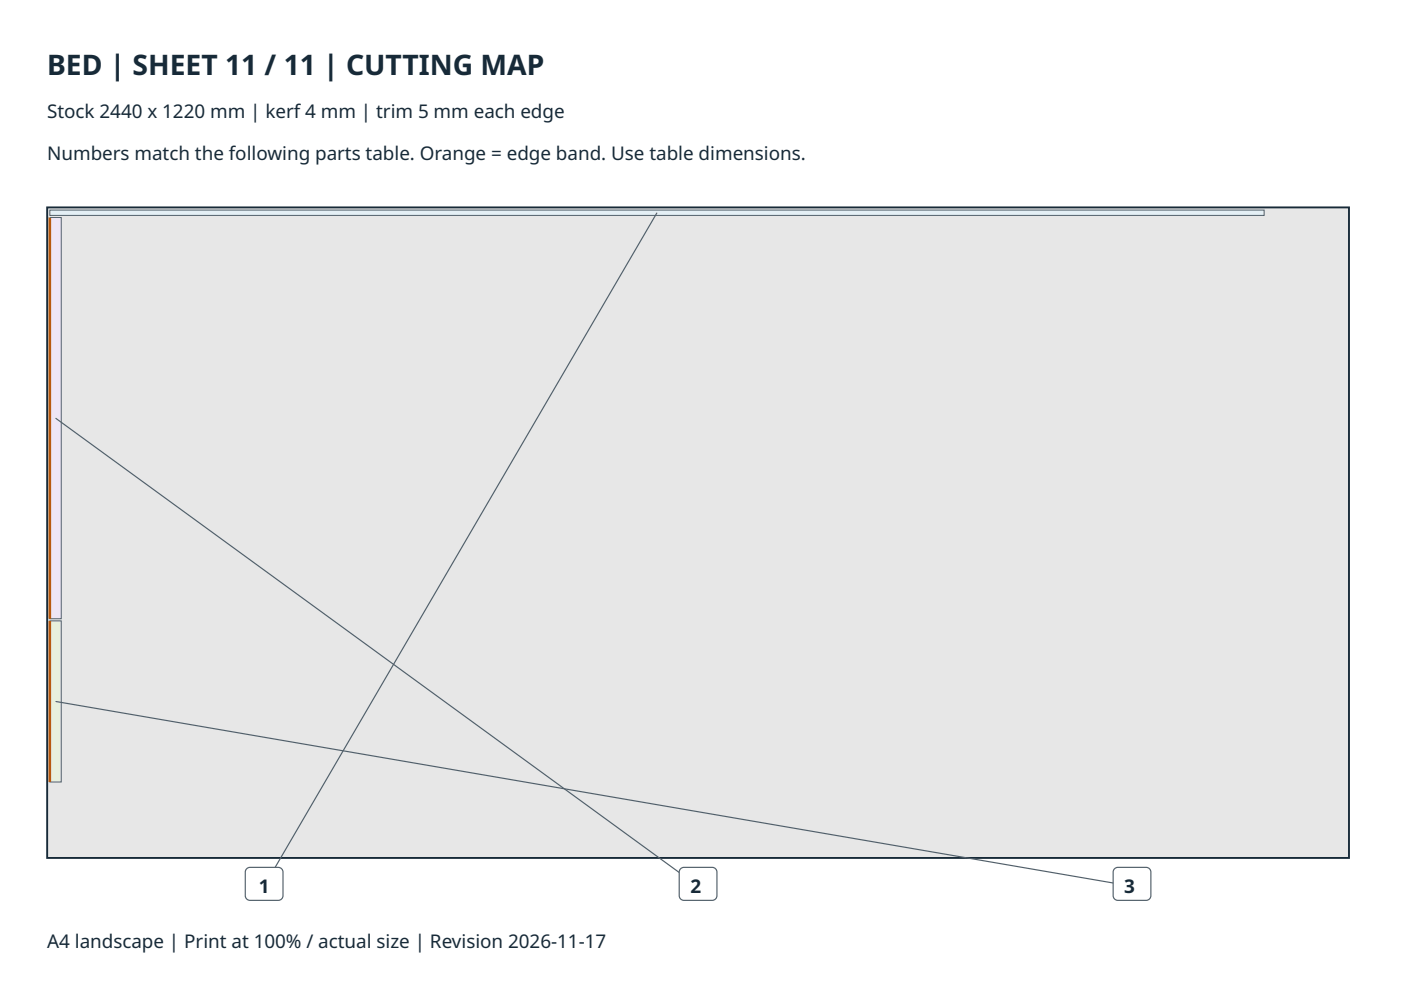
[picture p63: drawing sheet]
<svg xmlns="http://www.w3.org/2000/svg" width="297mm" height="210mm" viewBox="0 0 297 210" stroke-linecap="round" stroke-linejoin="round" font-family="sans-serif">
<defs><g id="words">
<text font-size="6" fill="#172a38" x="10" y="16">BED | SHEET 11 / 11 | CUTTING MAP</text>
<g font-size="4" fill="#172a38">
<text x="10" y="25">Stock 2440 x 1220 mm | kerf 4 mm | trim 5 mm each edge</text>
<text x="10" y="34">Numbers match the following parts table. Orange = edge band. Use table dimensions.</text>
<text x="54.9" y="189.4">1</text>
<text x="146.4" y="189.4">2</text>
<text x="238.4" y="189.4">3</text>
<text x="10" y="200.9">A4 landscape | Print at 100% / actual size | Revision 2026-11-17</text>
</g>
</g></defs>
<path d="M10 44h276v137.9h-276z" fill="#e7e7e7"/>
<path d="M10 44h276v137.9h-276z" fill="none" stroke="#172a38" stroke-width=".4"/>
<path d="M10.6 44.5h257.4v1.2h-257.4z" fill="#e4eff5"/>
<path d="M10.6 44.5h257.4v1.2h-257.4z" fill="none" stroke="#52606b" stroke-width=".21"/>
<path d="M10.6 46.1h2.4v85.1h-2.4z" fill="#eee6f5"/>
<path d="M10.6 46.1h2.4v85.1h-2.4z" fill="none" stroke="#52606b" stroke-width=".21"/>
<path d="M10.6 46.1v85.1z" fill="#000" stroke="#b8590e" stroke-width=".55"/>
<path d="M10.6 131.6h2.4v34.2h-2.4z" fill="#e8f0dd"/>
<path d="M10.6 131.6h2.4v34.2h-2.4z" fill="none" stroke="#52606b" stroke-width=".21"/>
<path d="M10.6 131.6v34.2z" fill="#000" stroke="#b8590e" stroke-width=".55"/>
<path d="M139.3 45.1l-83.3 142.8" fill="none" stroke="#52606b" stroke-width=".25"/>
<path d="M52.3 184.2l.7-.3h6a1 1 0 0 1 1 1v5a1 1 0 0 1-1 1h-6a1 1 0 0 1-1-1v-5z" fill-rule="evenodd" fill="#fff"/>
<path d="M11.8 88.7l136.2 99.2M52.3 184.2l.7-.3h6a1 1 0 0 1 1 1v5a1 1 0 0 1-1 1h-6a1 1 0 0 1-1-1v-5z" fill="none" stroke="#52606b" stroke-width=".25"/>
<path d="M144.3 184.2l.7-.3h6a1 1 0 0 1 1 1v5a1 1 0 0 1-1 1h-6a1 1 0 0 1-1-1v-5z" fill-rule="evenodd" fill="#fff"/>
<path d="M11.8 148.7l228.2 39.2M144.3 184.2l.7-.3h6a1 1 0 0 1 1 1v5a1 1 0 0 1-1 1h-6a1 1 0 0 1-1-1v-5z" fill="none" stroke="#52606b" stroke-width=".25"/>
<path d="M236.3 184.2l.7-.3h6a1 1 0 0 1 1 1v5a1 1 0 0 1-1 1h-6a1 1 0 0 1-1-1v-5z" fill-rule="evenodd" fill="#fff"/>
<path d="M236.3 184.2l.7-.3h6a1 1 0 0 1 1 1v5a1 1 0 0 1-1 1h-6a1 1 0 0 1-1-1v-5z" fill="none" stroke="#52606b" stroke-width=".25"/>
<use href="#words"/>
</svg>
